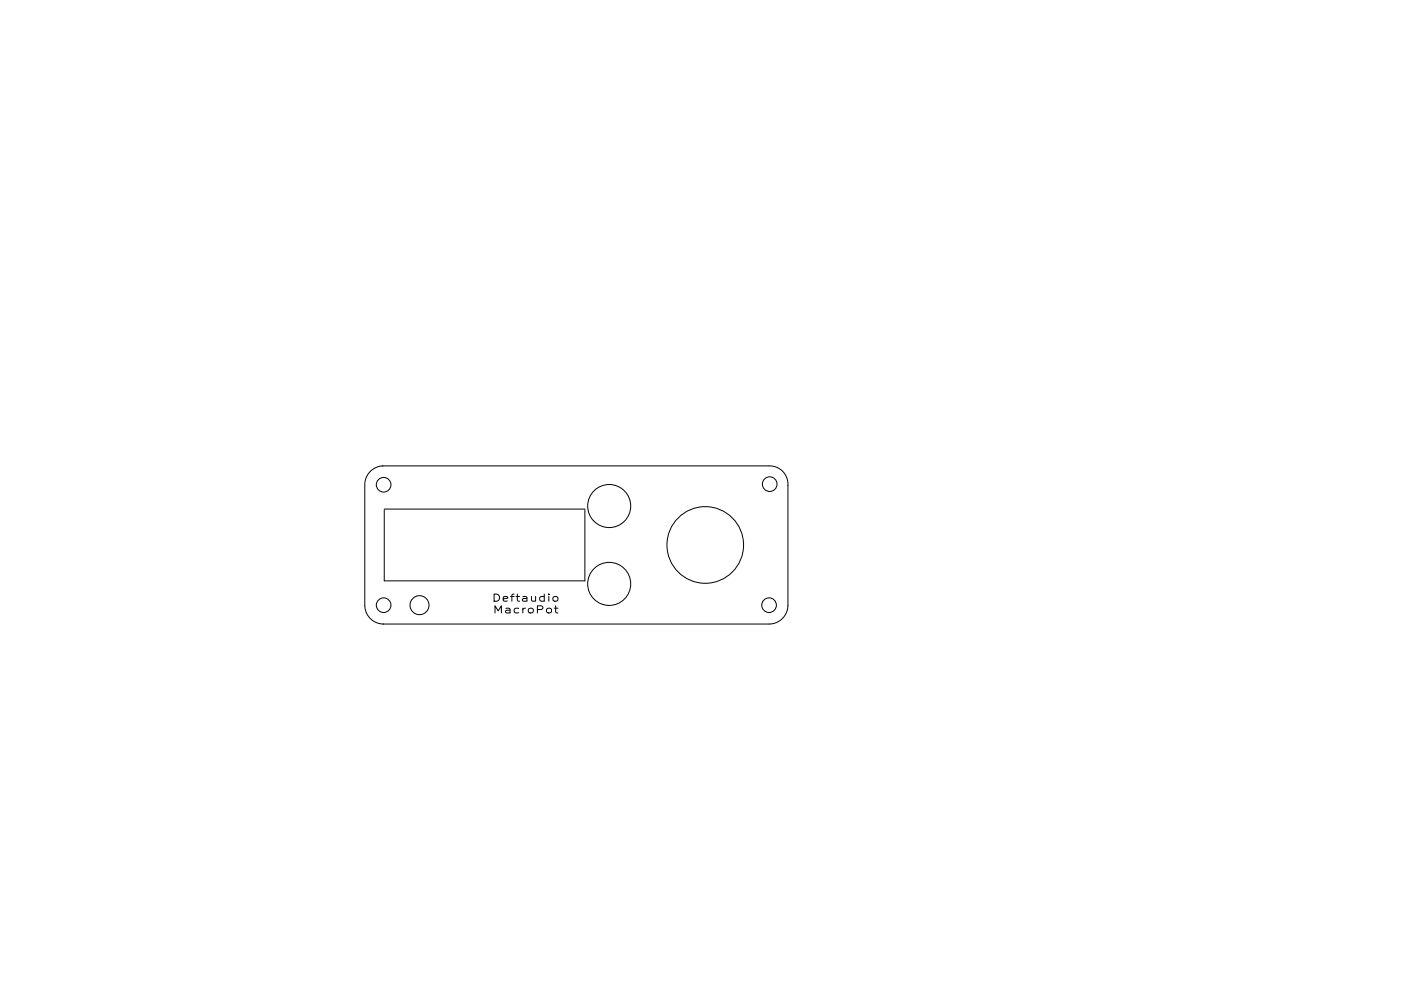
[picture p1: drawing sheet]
<svg xmlns="http://www.w3.org/2000/svg" width="297mm" height="210mm" viewBox="0 0 297 210" stroke-linecap="round" stroke-linejoin="round" font-family="sans-serif">
<defs><g id="words">
<g font-size="2.1">
<text x="103.4" y="125.6">Deftaudio</text>
<text x="103.5" y="128.1">MacroPot</text>
</g>
</g></defs>
<g fill="none" stroke="#000" stroke-width=".21">
<path d="M79.9 97.3h80.8a3.8 3.8 0 0 1 3.9 4v25.2a3.9 3.9 0 0 1-3.9 3.8h-80.7M80 97.3a3.9 3.9 0 0 0-3.8 3.4M76.2 100.8v25.7a3.9 3.9 0 0 0 3.9 3.8M80.3 106.4v14.9h41.9v-14.9M80.3 106.3h41.9"/>
<circle cx="80.1" cy="101.2" r="1.53"/>
<circle cx="127.3" cy="105.7" r="4.5"/>
<circle cx="147.3" cy="113.8" r="8"/>
<circle cx="160.8" cy="101.1" r="1.53"/>
<circle cx="80.1" cy="126.4" r="1.53"/>
<circle cx="87.6" cy="126.4" r="1.98"/>
<circle cx="127.3" cy="121.9" r="4.5"/>
<circle cx="160.6" cy="126.4" r="1.53"/>
</g>
<use href="#words"/>
</svg>
